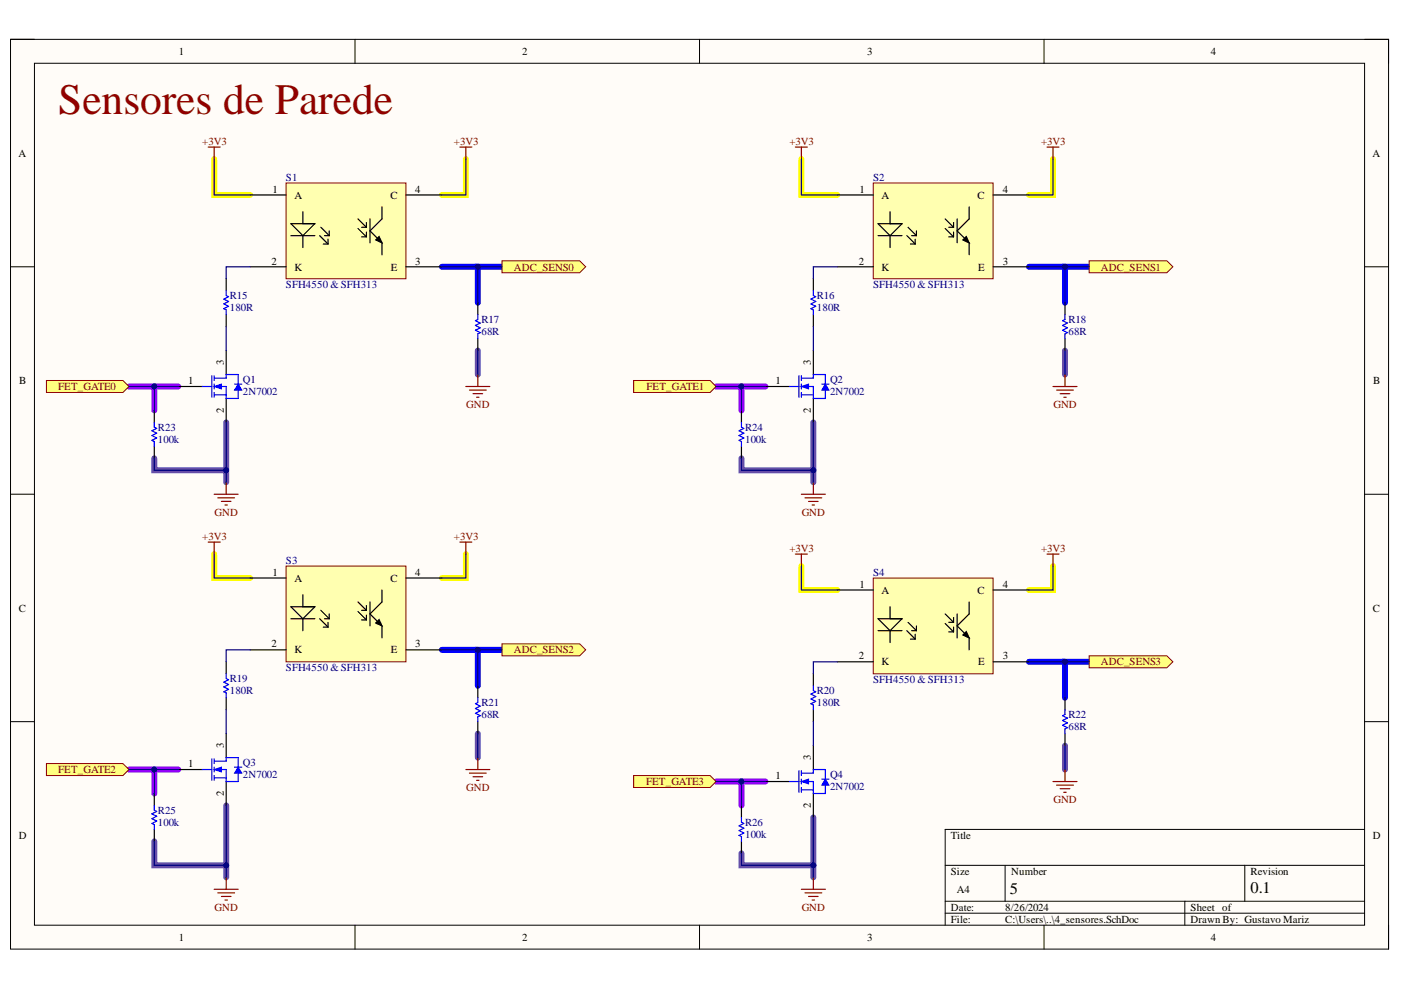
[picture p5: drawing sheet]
<svg xmlns="http://www.w3.org/2000/svg" width="297mm" height="210mm" viewBox="0 0 297 210" stroke-linecap="round" stroke-linejoin="round" font-family="sans-serif">
<defs><g id="words">
<text font-size="9.2" fill="#980000" x="12.3" y="24.2">Sensores de Parede</text>
<g font-size="3.5">
<text x="214.1" y="189.6">5</text>
<text x="265.1" y="189.3">0.1</text>
</g>
<g font-size="2.3">
<text x="37.9" y="11.6">1</text>
<text x="110.7" y="11.6">2</text>
<text x="183.9" y="11.6">3</text>
<text x="256.7" y="11.6">4</text>
<text x="3.9" y="33.3">A</text>
<text x="291" y="33.3">A</text>
<text x="57.8" y="40.9">1</text>
<text x="88" y="40.9">4</text>
<text x="182.2" y="40.9">1</text>
<text x="212.6" y="40.9">4</text>
<text x="62.4" y="42.1">A</text>
<text x="82.8" y="42.1">C</text>
<text x="186.9" y="42.1">A</text>
<text x="207.3" y="42.1">C</text>
<text x="57.6" y="56.1">2</text>
<text x="62.4" y="57.4">K</text>
<text x="82.9" y="57.4">E</text>
<text x="88" y="56.1">3</text>
<text x="182.1" y="56.1">2</text>
<text x="186.9" y="57.4">K</text>
<text x="207.4" y="57.4">E</text>
<text x="212.6" y="56.1">3</text>
<text x="47.4" y="77.4" transform="rotate(-90 47.4 77.4)">3</text>
<text x="171.9" y="77.4" transform="rotate(-90 171.9 77.4)">3</text>
<text x="4.1" y="81.4">B</text>
<text x="39.9" y="81.4">1</text>
<text x="164.4" y="81.4">1</text>
<text x="291.2" y="81.4">B</text>
<text x="47.4" y="87.6" transform="rotate(-90 47.4 87.6)">2</text>
<text x="171.9" y="87.6" transform="rotate(-90 171.9 87.6)">2</text>
<text x="57.8" y="122.1">1</text>
<text x="62.4" y="123.3">A</text>
<text x="82.8" y="123.3">C</text>
<text x="88" y="122.1">4</text>
<text x="182.2" y="124.6">1</text>
<text x="186.9" y="125.9">A</text>
<text x="207.3" y="125.9">C</text>
<text x="212.6" y="124.6">4</text>
<text x="4" y="129.7">C</text>
<text x="291.1" y="129.7">C</text>
<text x="57.6" y="137.3">2</text>
<text x="88" y="137.3">3</text>
<text x="62.4" y="138.5">K</text>
<text x="82.9" y="138.5">E</text>
<text x="182.1" y="139.8">2</text>
<text x="186.9" y="141.1">K</text>
<text x="207.4" y="141.1">E</text>
<text x="212.6" y="139.8">3</text>
<text x="47.4" y="158.6" transform="rotate(-90 47.4 158.6)">3</text>
<text x="171.9" y="161.1" transform="rotate(-90 171.9 161.1)">3</text>
<text x="39.9" y="162.7">1</text>
<text x="164.4" y="165.2">1</text>
<text x="47.4" y="168.8" transform="rotate(-90 47.4 168.8)">2</text>
<text x="171.9" y="171.3" transform="rotate(-90 171.9 171.3)">2</text>
<text x="4" y="177.9">D</text>
<text x="201.6" y="177.9">Title</text>
<text x="291.1" y="177.9">D</text>
<text x="201.6" y="185.5">Size</text>
<text x="214.4" y="185.5">Number</text>
<text x="265.1" y="185.5">Revision</text>
<text x="202.9" y="189.3">A4</text>
<text x="201.6" y="193.1">Date:</text>
<text x="201.6" y="195.7">File:</text>
<text x="213.1" y="193.1">8/26/2024</text>
<text x="213.1" y="195.7">C:\Users\..\4_sensores.SchDoc</text>
<text x="252.4" y="193.1">Sheet of</text>
<text x="252.4" y="195.7">Drawn By: Gustavo Mariz</text>
<text x="37.9" y="199.5">1</text>
<text x="110.7" y="199.5">2</text>
<text x="183.9" y="199.5">3</text>
<text x="256.7" y="199.5">4</text>
</g>
<g font-size="2.3" fill="#800000">
<text x="42.9" y="30.7">+3V3</text>
<text x="96.2" y="30.7">+3V3</text>
<text x="167.4" y="30.7">+3V3</text>
<text x="220.7" y="30.7">+3V3</text>
<text x="108.9" y="57.4">ADC_SENS0</text>
<text x="233.4" y="57.4">ADC_SENS1</text>
<text x="12.3" y="82.7">FET_GATE0</text>
<text x="137.1" y="82.7">FET_GATE1</text>
<text x="98.9" y="86.5">GND</text>
<text x="223.3" y="86.5">GND</text>
<text x="45.5" y="109.4">GND</text>
<text x="170" y="109.4">GND</text>
<text x="42.9" y="114.5">+3V3</text>
<text x="96.2" y="114.5">+3V3</text>
<text x="167.4" y="117">+3V3</text>
<text x="220.7" y="117">+3V3</text>
<text x="108.9" y="138.5">ADC_SENS2</text>
<text x="233.4" y="141.1">ADC_SENS3</text>
<text x="12.3" y="164">FET_GATE2</text>
<text x="98.9" y="167.8">GND</text>
<text x="137" y="166.5">FET_GATE3</text>
<text x="223.3" y="170.3">GND</text>
<text x="45.5" y="193.1">GND</text>
<text x="170" y="193.1">GND</text>
</g>
<g font-size="2.3" fill="#000080">
<text x="60.6" y="38.3">S1</text>
<text x="185.1" y="38.3">S2</text>
<text x="48.7" y="66">180R</text>
<text x="48.7" y="63.4">R15</text>
<text x="60.6" y="61.2">SFH4550 &amp; SFH313</text>
<text x="173.2" y="66">180R</text>
<text x="173.2" y="63.4">R16</text>
<text x="185.1" y="61.2">SFH4550 &amp; SFH313</text>
<text x="102.1" y="71">68R</text>
<text x="102.1" y="68.5">R17</text>
<text x="226.6" y="71">68R</text>
<text x="226.6" y="68.5">R18</text>
<text x="51.5" y="81.2">Q1</text>
<text x="51.5" y="83.7">2N7002</text>
<text x="176" y="81.2">Q2</text>
<text x="176" y="83.7">2N7002</text>
<text x="33.5" y="93.9">100k</text>
<text x="33.5" y="91.4">R23</text>
<text x="158" y="93.9">100k</text>
<text x="158" y="91.4">R24</text>
<text x="60.6" y="119.5">S3</text>
<text x="185.1" y="122.1">S4</text>
<text x="60.6" y="142.3">SFH4550 &amp; SFH313</text>
<text x="48.7" y="147.2">180R</text>
<text x="48.7" y="144.6">R19</text>
<text x="102.1" y="149.8">R21</text>
<text x="173.2" y="149.8">180R</text>
<text x="173.2" y="147.2">R20</text>
<text x="185.1" y="144.9">SFH4550 &amp; SFH313</text>
<text x="102.1" y="152.3">68R</text>
<text x="226.6" y="154.9">68R</text>
<text x="226.6" y="152.3">R22</text>
<text x="51.5" y="162.5">Q3</text>
<text x="51.5" y="165">2N7002</text>
<text x="176" y="165">Q4</text>
<text x="176" y="167.5">2N7002</text>
<text x="33.5" y="172.6">R25</text>
<text x="33.5" y="175.1">100k</text>
<text x="158" y="177.7">100k</text>
<text x="158" y="175.1">R26</text>
</g>
</g></defs>
<path d="M2.2 8.3h292.2v192.9h-292.2z" fill-rule="evenodd" fill="#fffcf8"/>
<path d="M2.2 8.3h292.2v192.9h-292.2z" fill="none" stroke="#000" stroke-width=".21"/>
<path d="M7.3 13.4h282v182.8h-282z" fill-rule="evenodd" fill="#fffcf8"/>
<g fill="none" stroke="#000" stroke-width=".21">
<path d="M2.2 8.3h5.1M7.3 13.4h282v182.8h-282zM75.3 8.3v5.1M148.3 8.3v5.1M221.4 8.3v5.1M289.3 8.3h5.1v5.1M2.2 56.6h5.1M289.3 56.6h5.1M2.2 104.8h5.1M289.3 104.8h5.1M2.2 153h5.1M289.3 153h5.1"/>
<path d="M289.3 175.9h-88.9v20.3M75.3 196.2v5M148.3 196.2v5M200.4 183.5h88.9M200.4 191.1h88.9M200.4 193.6h88.9M213.1 183.5v7.6M221.4 196.2v5M251.2 191.1v5.1M263.9 183.5v7.6M294.4 196.2v5"/>
</g>
<path d="M101.3 74.3v5.1M225.8 74.3v5.1M32.7 97.2v2.5h15.3M48 89.6v12.6M157.2 97.2v2.5h15.2M172.4 89.6v12.6M101.3 155.5v5.1M225.8 158.1v5.1M32.7 178.4v5.1h15.3M48 170.8v15.2M172.4 173.3v12.7M157.2 180.9v2.6h15.2" fill="none" stroke="#674ea7" stroke-width="1.3"/>
<path d="M27.3 81.9h10.5M32.7 81.9v5.1M151.8 81.9h10.5M157.2 81.9v5.1M27.3 163.2h10.5M32.7 163.2v5M151.8 165.7h10.5M157.2 165.7v5.1" fill="none" stroke="#90f" stroke-width="1.3"/>
<path d="M93.7 56.6h7.6M106.4 56.6h-5.1v7.6M218.2 56.6h7.6M230.9 56.6h-5.1v7.6M93.7 137.8h7.6M106.4 137.8h-5.1v7.6M218.2 140.3h7.6M230.9 140.3h-5.1v7.6" fill="none" stroke="#00f" stroke-width="1.3"/>
<path d="M45.4 33.7v7.6h7.6M98.8 33.7v7.6h-5.1M169.9 33.7v7.6h7.6M223.3 33.7v7.6h-5.1M45.4 117.5v5.1h7.6M98.8 117.5v5.1h-5.1M169.9 120v5.1h7.6M223.3 120v5.1h-5.1" fill="none" stroke="#ff0" stroke-width="1.3"/>
<path d="M48 59.1v2.5M48 66.7v2.6M48 74.3v5.1M37.8 81.9h5.1M48 84.5v5.1" fill="none" stroke="#000" stroke-width=".25"/>
<path d="M44.9 79.7v4.5M45.4 79.7v1M48 61.6v1.1l.5 .2-1.1 .5 1.1 .5-1.1 .5 1.1 .5-1.1 .5 .6 .3v1M42.9 81.9h2M45.4 81.9h2.6v2.6M45.4 80.2h2.6M45.4 83.7h2.6M45.4 81.4v1.1M45.4 83.2v1" fill="none" stroke="#00f" stroke-width=".25"/>
<path d="M45.4 81.9l1.5-.5v1.1z" fill="#00f"/>
<path d="M45.4 81.9l1.5-.5v1.1z" fill="none" stroke="#00f" stroke-width=".21"/>
<path d="M48 80.2v-.8h2.5v2M50.5 82.7v1.8h-2.5" fill="none" stroke="#00f" stroke-width=".25"/>
<path d="M50.5 81.4l.8 1.3h-1.6z" fill="#00f"/>
<path d="M50.5 81.4l.8 1.3h-1.6z" fill="none" stroke="#00f" stroke-width=".21"/>
<path d="M49.7 81.4h1.6" fill="none" stroke="#00f" stroke-width=".25"/>
<path d="M97.5 31.2h2.5M98.8 31.2v2.5M45.4 104.8h5.1M46.2 105.5h3.5M46.9 106.3h2.1M47.7 107.1h.5M48 102.2v2.6" fill="none" stroke="#800000" stroke-width=".25"/>
<path d="M9.8 80.7h16.3l1.2 1.2-1.2 1.3h-16.3z" fill-rule="evenodd" fill="#ffff80"/>
<path d="M9.8 80.7h16.3l1.2 1.2-1.2 1.3h-16.3z" fill="none" stroke="#800000" stroke-width=".21"/>
<path d="M101.3 64.2v2.5M101.3 71.8v2.5" fill="none" stroke="#000" stroke-width=".25"/>
<path d="M101.3 66.7v1l-.5 .3 1 .5-1 .5 1 .5-1 .5 1 .5-.5 .3v1" fill="none" stroke="#00f" stroke-width=".25"/>
<path d="M101.3 79.4v2.5M98.8 81.9h5M99.5 82.7h3.6M100.3 83.5h2M101.1 84.2h.5" fill="none" stroke="#800000" stroke-width=".25"/>
<path d="M106.4 55.3h16.5l1.3 1.3-1.3 1.2h-16.5z" fill-rule="evenodd" fill="#ffff80"/>
<path d="M106.4 55.3h16.5l1.3 1.3-1.3 1.2h-16.5z" fill="none" stroke="#800000" stroke-width=".21"/>
<path d="M60.7 38.8h25.4v20.3h-25.4z" fill-rule="evenodd" fill="#ffffb0"/>
<path d="M60.7 38.8h25.4v20.3h-25.4z" fill="none" stroke="#800000" stroke-width=".21"/>
<g fill="none" stroke="#000" stroke-width=".25">
<path d="M53 41.3h7.7M53 56.6h7.7M61.7 47.4h5.1l-2.6 2.6zM61.7 50h5.1M64.2 44.9v2.5M64.2 50v2.5M67.8 50l1.8 1.7M68 48.2l1.8 1.8M68.5 51.7h1.1M68.8 50h1M69.6 50.7v1M69.8 48.9v1.1"/>
<path d="M75.9 46.4l1.8 1.8M75.9 48.4l1.8 1.8M76.7 48.2h1M76.7 50.2h1M77.7 47.2v1M77.7 49.2v1M78.4 46.4v5.1M79.7 50.9l.7-.7 .6 1.3zM81 43.9v2.5l-2.6 2.5 2.3 2.3M81 51.5v2.5M86.1 41.3h7.6M86.1 56.6h7.6"/>
<path d="M172.4 59.1v2.5M172.4 66.7v2.6M172.4 74.3v5.1M162.3 81.9h5.1M172.4 84.5v5.1"/>
</g>
<path d="M79.7 50.9l.7-.7 .6 1.3z" fill="#000"/>
<path d="M44.1 31.2h2.6M45.4 31.2v2.5" fill="none" stroke="#800000" stroke-width=".25"/>
<path d="M169.4 79.7v4.5M169.9 79.7v1M172.4 61.6v1.1l.6 .2-1.1 .5 1.1 .5-1.1 .5 1.1 .5-1.1 .5 .5 .3v1M167.4 81.9h2M169.9 81.9h2.5v2.6M169.9 80.2h2.5M169.9 83.7h2.5M169.9 81.4v1.1M169.9 83.2v1" fill="none" stroke="#00f" stroke-width=".25"/>
<path d="M169.9 81.9l1.5-.5v1.1z" fill="#00f"/>
<path d="M169.9 81.9l1.5-.5v1.1z" fill="none" stroke="#00f" stroke-width=".21"/>
<path d="M172.4 80.2v-.8h2.6v2M175 82.7v1.8h-2.6" fill="none" stroke="#00f" stroke-width=".25"/>
<path d="M175 81.4l.8 1.3h-1.6z" fill="#00f"/>
<path d="M175 81.4l.8 1.3h-1.6z" fill="none" stroke="#00f" stroke-width=".21"/>
<path d="M174.2 81.4h1.6" fill="none" stroke="#00f" stroke-width=".25"/>
<path d="M222 31.2h2.5M223.3 31.2v2.5M169.9 104.8h5.1M170.7 105.6h3.5M171.4 106.3h2.1M172.2 107.1h.5M172.4 102.2v2.6" fill="none" stroke="#800000" stroke-width=".25"/>
<path d="M134.3 80.7h16.3l1.2 1.2-1.2 1.3h-16.3z" fill-rule="evenodd" fill="#ffff80"/>
<path d="M134.3 80.7h16.3l1.2 1.2-1.2 1.3h-16.3z" fill="none" stroke="#800000" stroke-width=".21"/>
<path d="M225.8 64.2v2.5M225.8 71.8v2.5" fill="none" stroke="#000" stroke-width=".25"/>
<path d="M225.8 66.7v1l-.5 .3 1 .5-1 .5 1 .5-1 .5 1 .5-.5 .3v1" fill="none" stroke="#00f" stroke-width=".25"/>
<path d="M225.8 79.4v2.6M223.3 82h5M224 82.7h3.6M224.8 83.5h2M225.5 84.2h.6" fill="none" stroke="#800000" stroke-width=".25"/>
<path d="M230.9 55.3h16.5l1.3 1.3-1.3 1.2h-16.5z" fill-rule="evenodd" fill="#ffff80"/>
<path d="M230.9 55.3h16.5l1.3 1.3-1.3 1.2h-16.5z" fill="none" stroke="#800000" stroke-width=".21"/>
<path d="M185.2 38.8h25.4v20.3h-25.4z" fill-rule="evenodd" fill="#ffffb0"/>
<path d="M185.2 38.8h25.4v20.3h-25.4z" fill="none" stroke="#800000" stroke-width=".21"/>
<g fill="none" stroke="#000" stroke-width=".25">
<path d="M177.5 41.3h7.7M177.5 56.6h7.7M186.2 47.4h5.1l-2.6 2.6zM186.2 50h5.1M188.7 44.9v2.5M188.7 50v2.5M192.3 50l1.7 1.7M192.5 48.2l1.8 1.8M193 51.7h1M193.3 50h1M194 50.7v1M194.3 48.9v1.1"/>
<path d="M200.4 46.4l1.8 1.8M200.4 48.4l1.8 1.8M201.2 48.2h1M201.2 50.2h1M202.2 47.2v1M202.2 49.2v1M202.9 46.4v5.1M204.1 50.9l.8-.7 .6 1.3zM205.5 43.9v2.5l-2.6 2.5 2.3 2.3M205.5 51.5v2.5M210.6 41.3h7.6M210.6 56.6h7.6"/>
<path d="M48 140.3v2.6M48 147.9v2.6M48 155.5v5.1M37.8 163.2h5.1M48 165.7v5.1"/>
</g>
<path d="M204.1 50.9l.8-.7 .6 1.3z" fill="#000"/>
<path d="M168.6 31.2h2.6M169.9 31.2v2.5" fill="none" stroke="#800000" stroke-width=".25"/>
<path d="M48 142.9v1l.5 .2-1.1 .5 1.1 .5-1.1 .6 1.1 .5-1.1 .5 .6 .2v1M42.9 163.2h2M44.9 160.9v4.5M45.4 163.2h2.6v2.5M45.4 161.4h2.6M45.4 164.9h2.6M45.4 160.9v1M45.4 162.7v1M45.4 164.4v1" fill="none" stroke="#00f" stroke-width=".25"/>
<path d="M45.4 163.2l1.5-.5v1z" fill="#00f"/>
<path d="M45.4 163.2l1.5-.5v1z" fill="none" stroke="#00f" stroke-width=".21"/>
<path d="M48 161.4v-.8h2.5v2.1M50.5 163.9v1.8h-2.5" fill="none" stroke="#00f" stroke-width=".25"/>
<path d="M50.5 162.7l.8 1.2h-1.6z" fill="#00f"/>
<path d="M50.5 162.7l.8 1.2h-1.6z" fill="none" stroke="#00f" stroke-width=".21"/>
<path d="M49.7 162.7h1.6" fill="none" stroke="#00f" stroke-width=".25"/>
<path d="M97.5 114.9h2.5M98.8 114.9v2.6M45.4 188.5h5.1M46.2 189.3h3.5M46.9 190.1h2.1M47.7 190.8h.5M48 186v2.5" fill="none" stroke="#800000" stroke-width=".25"/>
<path d="M9.8 161.9h16.3l1.2 1.3-1.2 1.2h-16.3z" fill-rule="evenodd" fill="#ffff80"/>
<path d="M9.8 161.9h16.3l1.2 1.3-1.2 1.2h-16.3z" fill="none" stroke="#800000" stroke-width=".21"/>
<path d="M101.3 145.4v2.5M101.3 153v2.5" fill="none" stroke="#000" stroke-width=".25"/>
<path d="M101.3 147.9v1l-.5 .3 1 .5-1 .5 1 .5-1 .5 1 .5-.5 .3v1" fill="none" stroke="#00f" stroke-width=".25"/>
<path d="M98.8 163.2h5M99.5 163.9h3.6M100.3 164.7h2M101.1 165.4h.5M101.3 160.6v2.6" fill="none" stroke="#800000" stroke-width=".25"/>
<path d="M106.4 136.5h16.5l1.3 1.3-1.3 1.3h-16.5z" fill-rule="evenodd" fill="#ffff80"/>
<path d="M106.4 136.5h16.5l1.3 1.3-1.3 1.3h-16.5z" fill="none" stroke="#800000" stroke-width=".21"/>
<path d="M60.7 120h25.4v20.3h-25.4z" fill-rule="evenodd" fill="#ffffb0"/>
<path d="M60.7 120h25.4v20.3h-25.4z" fill="none" stroke="#800000" stroke-width=".21"/>
<g fill="none" stroke="#000" stroke-width=".25">
<path d="M53 122.6h7.7M53 137.8h7.7M61.7 128.6h5.1l-2.6 2.6zM61.7 131.2h5.1M64.2 126.1v2.5M64.2 131.2v2.5M67.8 131.2l1.8 1.8M68 129.4l1.8 1.8M68.5 133h1.1M68.8 131.2h1M69.6 131.9v1.1M69.8 130.2v1"/>
<path d="M75.9 127.6l1.8 1.8M75.9 129.7l1.8 1.7M76.7 129.4h1M76.7 131.4h1M77.7 128.4v1M77.7 130.4v1M78.4 127.6v5.1M79.7 132.1l.7-.7 .6 1.3zM81 125.1v2.5l-2.6 2.6 2.3 2.3M81 132.7v2.5M86.1 122.6h7.6M86.1 137.8h7.6"/>
<path d="M172.4 142.9v2.5M172.4 150.5v2.5M172.4 158.1v5.1M162.3 165.7h5.1M172.4 168.2v5.1"/>
</g>
<path d="M79.7 132.1l.7-.7 .6 1.3z" fill="#000"/>
<path d="M44.1 114.9h2.6M45.4 114.9v2.6" fill="none" stroke="#800000" stroke-width=".25"/>
<path d="M172.4 145.4v1l.6 .3-1.1 .5 1.1 .5-1.1 .5 1.1 .5-1.1 .5 .5 .3v1M167.4 165.7h2M169.4 163.4v4.6M169.9 165.7h2.5v2.5M169.9 163.9h2.5M169.9 167.5h2.5M169.9 163.4v1M169.9 165.2v1M169.9 167v1" fill="none" stroke="#00f" stroke-width=".25"/>
<path d="M169.9 165.7l1.5-.5v1z" fill="#00f"/>
<path d="M169.9 165.7l1.5-.5v1z" fill="none" stroke="#00f" stroke-width=".21"/>
<path d="M172.4 163.9v-.7h2.6v2M175 166.5v1.7h-2.6" fill="none" stroke="#00f" stroke-width=".25"/>
<path d="M175 165.2l.8 1.3h-1.6z" fill="#00f"/>
<path d="M175 165.2l.8 1.3h-1.6z" fill="none" stroke="#00f" stroke-width=".21"/>
<path d="M174.2 165.2h1.6" fill="none" stroke="#00f" stroke-width=".25"/>
<path d="M222 117.5h2.5M223.3 117.5v2.5M169.9 188.5h5.1M170.7 189.3h3.5M171.4 190.1h2.1M172.2 190.8h.5M172.4 186v2.5" fill="none" stroke="#800000" stroke-width=".25"/>
<path d="M134.3 164.4h16.3l1.2 1.3-1.2 1.3h-16.3z" fill-rule="evenodd" fill="#ffff80"/>
<path d="M134.3 164.4h16.3l1.2 1.3-1.2 1.3h-16.3z" fill="none" stroke="#800000" stroke-width=".21"/>
<path d="M225.8 147.9v2.6M225.8 155.5v2.6" fill="none" stroke="#000" stroke-width=".25"/>
<path d="M225.8 150.5v1l-.5 .2 1 .6-1 .5 1 .5-1 .5 1 .5-.5 .2v1" fill="none" stroke="#00f" stroke-width=".25"/>
<path d="M223.3 165.7h5M224 166.5h3.6M224.8 167.2h2M225.5 168h.6M225.8 163.2v2.5" fill="none" stroke="#800000" stroke-width=".25"/>
<path d="M230.9 139.1h16.5l1.3 1.2-1.3 1.3h-16.5z" fill-rule="evenodd" fill="#ffff80"/>
<path d="M230.9 139.1h16.5l1.3 1.2-1.3 1.3h-16.5z" fill="none" stroke="#800000" stroke-width=".21"/>
<path d="M185.2 122.6h25.4v20.3h-25.4z" fill-rule="evenodd" fill="#ffffb0"/>
<path d="M185.2 122.6h25.4v20.3h-25.4z" fill="none" stroke="#800000" stroke-width=".21"/>
<g fill="none" stroke="#000" stroke-width=".25">
<path d="M32.7 87v2.6M32.7 94.6v2.6M157.2 87v2.6M157.2 94.6v2.6M177.5 125.1h7.7M186.2 131.2h5.1l-2.6 2.5zM186.2 133.7h5.1M188.7 128.7v2.5M188.7 133.7v2.6M192.3 133.7l1.7 1.8M192.5 131.9l1.8 1.8M193 135.5h1"/>
<path d="M193.3 133.7h1M194 134.5v1M194.3 132.7v1M200.4 130.2l1.8 1.7M200.4 132.2l1.8 1.8M201.2 131.9h1M201.2 134h1M202.2 130.9v1M202.2 133v1M202.9 130.2v5.1M204.1 134.6l.8-.7 .6 1.4zM205.5 127.6v2.6l-2.6 2.5 2.3 2.3"/>
<path d="M205.5 135.3v2.5M210.6 125.1h7.6M177.5 140.3h7.7M210.6 140.3h7.6M32.7 168.2v2.6M32.7 175.9v2.5M157.2 170.8v2.5M157.2 178.4v2.5"/>
</g>
<path d="M204.1 134.6l.8-.7 .6 1.4z" fill="#000"/>
<path d="M168.6 117.5h2.6M169.9 117.5v2.5" fill="none" stroke="#800000" stroke-width=".25"/>
<path d="M32.7 89.6v1l.5 .2-1 .5 1 .5-1 .5 1 .6-1 .5 .5 .2v1M157.2 89.6v1l.5 .2-1 .5 1 .5-1 .5 1 .6-1 .5 .5 .2v1M32.2 172.6l1 .5-1 .5 1 .5-1 .5 .5 .2v1.1M32.7 170.8v1l.5 .2-1 .6M157.2 173.3v1l.5 .3-1 .5 1 .5-1 .5 1 .5-1 .5 .5 .3v1" fill="none" stroke="#00f" stroke-width=".25"/>
<path d="M48 89.6v12.6" fill="none" stroke="#000080" stroke-width=".25"/>
<circle cx="48" cy="99.7" r=".51" fill="#000080"/>
<circle cx="48" cy="99.7" r=".51" fill="none" stroke="#000080" stroke-width=".21"/>
<path d="M101.3 74.3v5.1M27.3 81.9h10.5" fill="none" stroke="#000080" stroke-width=".25"/>
<circle cx="32.7" cy="81.9" r=".51" fill="#000080"/>
<circle cx="32.7" cy="81.9" r=".51" fill="none" stroke="#000080" stroke-width=".21"/>
<path d="M53 56.6h-5v2.5M106.4 56.6h-5.1v7.6M48 69.3v5" fill="none" stroke="#000080" stroke-width=".25"/>
<circle cx="101.3" cy="56.6" r=".51" fill="#000080"/>
<circle cx="101.3" cy="56.6" r=".51" fill="none" stroke="#000080" stroke-width=".21"/>
<path d="M93.7 56.6h7.6" fill="none" stroke="#000080" stroke-width=".25"/>
<circle cx="101.3" cy="56.6" r=".51" fill="#000080"/>
<circle cx="101.3" cy="56.6" r=".51" fill="none" stroke="#000080" stroke-width=".21"/>
<path d="M45.4 33.7v7.6h7.6M98.8 33.7v7.6h-5.1M177.5 56.6h-5.1v2.5M230.9 56.6h-5.1v7.6M172.4 69.3v5M225.8 74.3v5.1" fill="none" stroke="#000080" stroke-width=".25"/>
<circle cx="225.8" cy="56.6" r=".51" fill="#000080"/>
<circle cx="225.8" cy="56.6" r=".51" fill="none" stroke="#000080" stroke-width=".21"/>
<path d="M218.2 56.6h7.6" fill="none" stroke="#000080" stroke-width=".25"/>
<circle cx="225.8" cy="56.6" r=".51" fill="#000080"/>
<circle cx="225.8" cy="56.6" r=".51" fill="none" stroke="#000080" stroke-width=".21"/>
<path d="M169.9 33.7v7.6h7.6M223.3 33.7v7.6h-5.1M53 137.8h-5v2.5M106.4 137.8h-5.1v7.6M48 150.5v5M101.3 155.5v5.1" fill="none" stroke="#000080" stroke-width=".25"/>
<circle cx="101.3" cy="137.8" r=".51" fill="#000080"/>
<circle cx="101.3" cy="137.8" r=".51" fill="none" stroke="#000080" stroke-width=".21"/>
<path d="M93.7 137.8h7.6" fill="none" stroke="#000080" stroke-width=".25"/>
<circle cx="101.3" cy="137.8" r=".51" fill="#000080"/>
<circle cx="101.3" cy="137.8" r=".51" fill="none" stroke="#000080" stroke-width=".21"/>
<path d="M45.4 117.5v5.1h7.6M98.8 117.5v5.1h-5.1M172.4 173.3v12.7" fill="none" stroke="#000080" stroke-width=".25"/>
<circle cx="172.4" cy="183.5" r=".51" fill="#000080"/>
<circle cx="172.4" cy="183.5" r=".51" fill="none" stroke="#000080" stroke-width=".21"/>
<path d="M225.8 158.1v5.1M151.8 165.7h10.5" fill="none" stroke="#000080" stroke-width=".25"/>
<circle cx="157.2" cy="165.7" r=".51" fill="#000080"/>
<circle cx="157.2" cy="165.7" r=".51" fill="none" stroke="#000080" stroke-width=".21"/>
<path d="M172.4 153v5.1M177.5 140.3h-5.1v2.6M230.9 140.3h-5.1v7.6" fill="none" stroke="#000080" stroke-width=".25"/>
<circle cx="225.8" cy="140.3" r=".51" fill="#000080"/>
<circle cx="225.8" cy="140.3" r=".51" fill="none" stroke="#000080" stroke-width=".21"/>
<path d="M218.2 140.3h7.6" fill="none" stroke="#000080" stroke-width=".25"/>
<circle cx="225.8" cy="140.3" r=".51" fill="#000080"/>
<circle cx="225.8" cy="140.3" r=".51" fill="none" stroke="#000080" stroke-width=".21"/>
<path d="M169.9 120v5.1h7.6M223.3 120v5.1h-5.1M157.2 165.7v5.1" fill="none" stroke="#000080" stroke-width=".25"/>
<circle cx="157.2" cy="165.7" r=".51" fill="#000080"/>
<circle cx="157.2" cy="165.7" r=".51" fill="none" stroke="#000080" stroke-width=".21"/>
<path d="M157.2 180.9v2.6h15.2" fill="none" stroke="#000080" stroke-width=".25"/>
<circle cx="172.4" cy="183.5" r=".51" fill="#000080"/>
<circle cx="172.4" cy="183.5" r=".51" fill="none" stroke="#000080" stroke-width=".21"/>
<path d="M32.7 178.4v5.1h15.3" fill="none" stroke="#000080" stroke-width=".25"/>
<circle cx="48" cy="183.5" r=".51" fill="#000080"/>
<circle cx="48" cy="183.5" r=".51" fill="none" stroke="#000080" stroke-width=".21"/>
<path d="M32.7 163.2v5" fill="none" stroke="#000080" stroke-width=".25"/>
<circle cx="32.7" cy="163.2" r=".51" fill="#000080"/>
<circle cx="32.7" cy="163.2" r=".51" fill="none" stroke="#000080" stroke-width=".21"/>
<path d="M27.3 163.2h10.5" fill="none" stroke="#000080" stroke-width=".25"/>
<circle cx="32.7" cy="163.2" r=".51" fill="#000080"/>
<circle cx="32.7" cy="163.2" r=".51" fill="none" stroke="#000080" stroke-width=".21"/>
<path d="M48 170.8v15.2" fill="none" stroke="#000080" stroke-width=".25"/>
<circle cx="48" cy="183.5" r=".51" fill="#000080"/>
<circle cx="48" cy="183.5" r=".51" fill="none" stroke="#000080" stroke-width=".21"/>
<path d="M32.7 81.9v5.1" fill="none" stroke="#000080" stroke-width=".25"/>
<circle cx="32.7" cy="81.9" r=".51" fill="#000080"/>
<circle cx="32.7" cy="81.9" r=".51" fill="none" stroke="#000080" stroke-width=".21"/>
<path d="M32.7 97.2v2.5h15.3" fill="none" stroke="#000080" stroke-width=".25"/>
<circle cx="48" cy="99.7" r=".51" fill="#000080"/>
<circle cx="48" cy="99.7" r=".51" fill="none" stroke="#000080" stroke-width=".21"/>
<path d="M157.2 97.2v2.5h15.2" fill="none" stroke="#000080" stroke-width=".25"/>
<circle cx="172.4" cy="99.7" r=".51" fill="#000080"/>
<circle cx="172.4" cy="99.7" r=".51" fill="none" stroke="#000080" stroke-width=".21"/>
<path d="M157.2 81.9v5.1" fill="none" stroke="#000080" stroke-width=".25"/>
<circle cx="157.2" cy="81.9" r=".51" fill="#000080"/>
<circle cx="157.2" cy="81.9" r=".51" fill="none" stroke="#000080" stroke-width=".21"/>
<path d="M151.8 81.9h10.5" fill="none" stroke="#000080" stroke-width=".25"/>
<circle cx="157.2" cy="81.9" r=".51" fill="#000080"/>
<circle cx="157.2" cy="81.9" r=".51" fill="none" stroke="#000080" stroke-width=".21"/>
<path d="M172.4 89.6v12.6" fill="none" stroke="#000080" stroke-width=".25"/>
<circle cx="172.4" cy="99.7" r=".51" fill="#000080"/>
<circle cx="172.4" cy="99.7" r=".51" fill="none" stroke="#000080" stroke-width=".21"/>
<use href="#words"/>
</svg>
